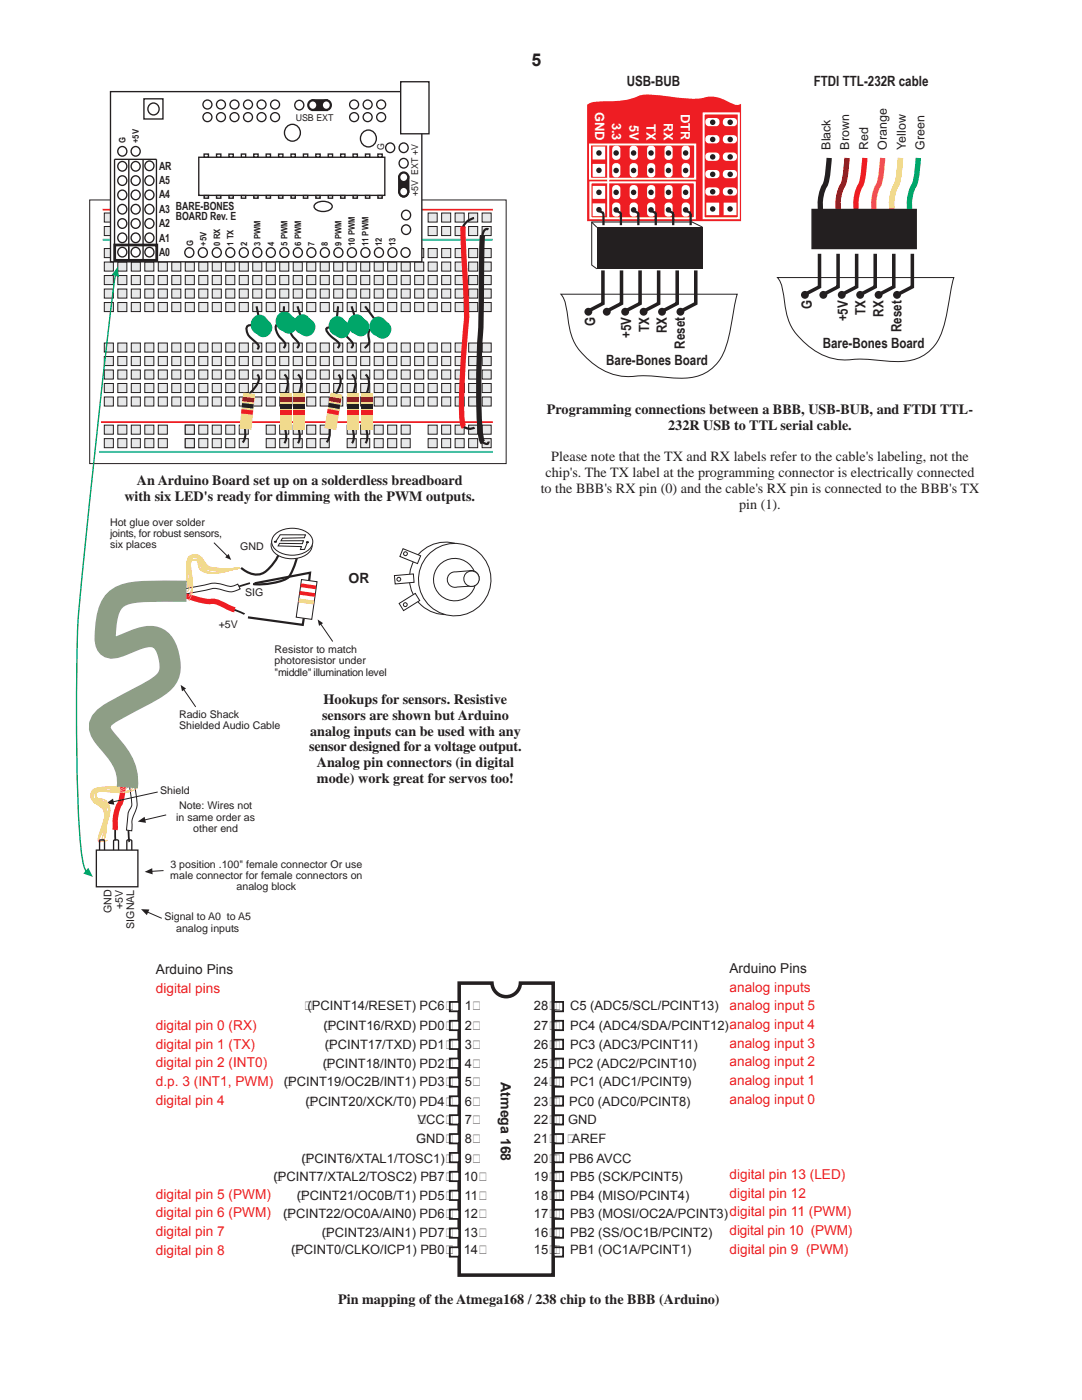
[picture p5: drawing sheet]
<svg xmlns="http://www.w3.org/2000/svg" width="216mm" height="279mm" viewBox="0 0 216 279" stroke-linecap="round" stroke-linejoin="round" font-family="sans-serif">
<defs><g id="words">
<text font-size="3.5" fill="#231f20" x="106" y="13.1">5</text>
<g font-size="2.8" fill="#231f20">
<text x="125.1" y="17.1">USB-BUB</text>
<text x="162.4" y="17.1">FTDI TTL-232R cable</text>
<text x="118.8" y="65.1" transform="rotate(-90 118.8 65.1)">G</text>
<text x="162" y="61.8" transform="rotate(-90 162 61.8)">G</text>
<text x="169.1" y="64.1" transform="rotate(-90 169.1 64.1)">+5V</text>
<text x="172.7" y="62.9" transform="rotate(-90 172.7 62.9)">TX</text>
<text x="176.3" y="63.2" transform="rotate(-90 176.3 63.2)">RX</text>
<text x="125.9" y="67.5" transform="rotate(-90 125.9 67.5)">+5V</text>
<text x="129.5" y="66.2" transform="rotate(-90 129.5 66.2)">TX</text>
<text x="133.1" y="66.5" transform="rotate(-90 133.1 66.5)">RX</text>
<text x="136.7" y="69.6" transform="rotate(-90 136.7 69.6)">Reset</text>
<text x="164.2" y="69.5">Bare-Bones Board</text>
<text x="179.9" y="66.3" transform="rotate(-90 179.9 66.3)">Reset</text>
<text x="121" y="72.8">Bare-Bones Board</text>
<text x="109.1" y="82.6">Programming connections between a BBB, USB-BUB, and FTDI TTL-</text>
<text x="133.3" y="85.7">232R USB to TTL serial cable.</text>
<text x="108.9" y="95.3">chip's. The TX label at the programming connector is electrically connected</text>
<text x="110" y="92.1">Please note that the TX and RX labels refer to the cable's labeling, not the</text>
<text x="24.8" y="100">with six LED's ready for dimming with the PWM outputs.</text>
<text x="27.3" y="96.8">An Arduino Board set up on a solderdless breadboard</text>
<text x="107.9" y="98.4">to the BBB's RX pin (0) and the cable's RX pin is connected to the BBB's TX</text>
<text x="147.5" y="101.6">pin (1).</text>
<text x="69.6" y="116.4">OR</text>
<text x="64.3" y="143.6">sensors are shown but Arduino</text>
<text x="64.6" y="140.5">Hookups for sensors. Resistive</text>
<text x="61.7" y="150">sensor designed for a voltage output.</text>
<text x="61.9" y="146.8">analog inputs can be used with any</text>
<text x="63.2" y="153.2">Analog pin connectors (in digital</text>
<text x="63.2" y="156.3">mode) work great for servos too!</text>
<text x="99.9" y="216" transform="rotate(90 99.9 216)">Atmega 168</text>
<text x="67.5" y="260.3">Pin mapping of the Atmega168 / 238 chip to the BBB (Arduino)</text>
</g>
<g font-size="2.7" fill="#231f20">
<text x="31.1" y="194.3">Arduino Pins</text>
<text x="145.6" y="194.1">Arduino Pins</text>
</g>
<g font-size="2.7" fill="#ee1d23">
<text x="145.6" y="197.9">analog inputs</text>
<text x="31.1" y="198.1">digital pins</text>
<text x="145.6" y="201.6">analog input 5</text>
<text x="31.1" y="205.6">digital pin 0 (RX)</text>
<text x="31.1" y="209.3">digital pin 1 (TX)</text>
<text x="145.6" y="209.1">analog input 3</text>
<text x="31.1" y="213">digital pin 2 (INT0)</text>
<text x="145.6" y="212.8">analog input 2</text>
<text x="31.1" y="216.8">d.p. 3 (INT1, PWM)</text>
<text x="31.1" y="220.5">digital pin 4</text>
<text x="145.6" y="216.6">analog input 1</text>
<text x="145.6" y="220.3">analog input 0</text>
<text x="31.1" y="239.2">digital pin 5 (PWM)</text>
<text x="145.6" y="235.3">digital pin 13 (LED)</text>
<text x="145.6" y="239">digital pin 12</text>
<text x="31.1" y="242.9">digital pin 6 (PWM)</text>
<text x="31.1" y="246.7">digital pin 7</text>
<text x="31.1" y="250.4">digital pin 8</text>
<text x="145.6" y="246.5">digital pin 10 (PWM)</text>
<text x="145.6" y="250.2">digital pin 9 (PWM)</text>
</g>
<g font-size="2.6" fill="#fff">
<text x="118.8" y="22.4" transform="rotate(90 118.8 22.4)">GND</text>
<text x="135.9" y="22.8" transform="rotate(90 135.9 22.8)">DTR</text>
<text x="122.2" y="24.5" transform="rotate(90 122.2 24.5)">3.3</text>
<text x="125.6" y="24.9" transform="rotate(90 125.6 24.9)">5V</text>
<text x="129" y="24.8" transform="rotate(90 129 24.8)">TX</text>
<text x="132.4" y="24.5" transform="rotate(90 132.4 24.5)">RX</text>
</g>
<g font-size="2.6" fill="#231f20">
<text x="61.4" y="201.6">(PCINT14/RESET) PC6</text>
<text x="92.7" y="201.6">1</text>
<text x="106.5" y="201.6">28</text>
<text x="113.8" y="201.6">C5 (ADC5/SCL/PCINT13)</text>
<text x="64.5" y="205.6">(PCINT16/RXD) PD0</text>
<text x="64.8" y="209.3">(PCINT17/TXD) PD1</text>
<text x="92.7" y="205.6">2</text>
<text x="92.7" y="209.3">3</text>
<text x="106.5" y="205.6">27</text>
<text x="106.5" y="209.3">26</text>
<text x="113.8" y="205.6">PC4 (ADC4/SDA/PCINT12)analog input 4</text>
<text x="113.8" y="209.3">PC3 (ADC3/PCINT11)</text>
<text x="64.4" y="213.1">(PCINT18/INT0) PD2</text>
<text x="92.7" y="213.1">4</text>
<text x="106.5" y="213.1">25</text>
<text x="113.4" y="213.1">PC2 (ADC2/PCINT10)</text>
<text x="56.6" y="216.8">(PCINT19/OC2B/INT1) PD3</text>
<text x="60.9" y="220.7">(PCINT20/XCK/T0) PD4</text>
<text x="92.7" y="216.8">5</text>
<text x="92.7" y="220.7">6</text>
<text x="106.5" y="216.8">24</text>
<text x="106.5" y="220.7">23</text>
<text x="113.6" y="220.7">PC0 (ADC0/PCINT8)</text>
<text x="113.8" y="216.8">PC1 (ADC1/PCINT9)</text>
<text x="83.3" y="224.4">VCC</text>
<text x="92.7" y="224.4">7</text>
<text x="106.5" y="224.4">22</text>
<text x="113.4" y="224.4">GND</text>
<text x="60.2" y="232.1">(PCINT6/XTAL1/TOSC1)</text>
<text x="83" y="228.1">GND</text>
<text x="92.7" y="228.1">8</text>
<text x="92.7" y="232.1">9</text>
<text x="106.5" y="228.1">21</text>
<text x="106.5" y="232.1">20</text>
<text x="113.6" y="232.1">PB6 AVCC</text>
<text x="114.1" y="228.1">AREF</text>
<text x="54.6" y="235.6">(PCINT7/XTAL2/TOSC2) PB7</text>
<text x="59.2" y="239.6">(PCINT21/OC0B/T1) PD5</text>
<text x="92.5" y="235.6">10</text>
<text x="92.7" y="239.6">11</text>
<text x="106.5" y="239.6">18</text>
<text x="106.5" y="235.6">19</text>
<text x="113.8" y="235.6">PB5 (SCK/PCINT5)</text>
<text x="113.8" y="239.6">PB4 (MISO/PCINT4)</text>
<text x="56.5" y="243.1">(PCINT22/OC0A/AIN0) PD6</text>
<text x="92.5" y="243.1">12</text>
<text x="106.5" y="243.1">17</text>
<text x="113.8" y="243.1">PB3 (MOSI/OC2A/PCINT3)digital pin 11 (PWM)</text>
<text x="58.1" y="250.4">(PCINT0/CLKO/ICP1) PB0</text>
<text x="64.2" y="246.9">(PCINT23/AIN1) PD7</text>
<text x="92.5" y="246.9">13</text>
<text x="92.5" y="250.4">14</text>
<text x="106.5" y="246.9">16</text>
<text x="106.5" y="250.4">15</text>
<text x="113.8" y="246.9">PB2 (SS/OC1B/PCINT2)</text>
<text x="113.8" y="250.4">PB1 (OC1A/PCINT1)</text>
</g>
<g font-size="2.5" fill="#231f20">
<text x="165.7" y="29.9" transform="rotate(-90 165.7 29.9)">Black</text>
<text x="169.5" y="29.9" transform="rotate(-90 169.5 29.9)">Brown</text>
<text x="173.2" y="29.9" transform="rotate(-90 173.2 29.9)">Red</text>
<text x="177" y="29.9" transform="rotate(-90 177 29.9)">Orange</text>
<text x="180.7" y="29.9" transform="rotate(-90 180.7 29.9)">Yellow</text>
<text x="184.5" y="29.9" transform="rotate(-90 184.5 29.9)">Green</text>
</g>
<g font-size="2.2" fill="#231f20">
<text x="31.7" y="33.8">AR</text>
<text x="31.7" y="36.7">A5</text>
<text x="31.7" y="39.6">A4</text>
<text x="31.7" y="42.5">A3 BARE-BONES</text>
<text x="31.7" y="45.4">A2</text>
<text x="35.1" y="43.9">BOARD Rev. E</text>
<text x="31.7" y="48.2">A1</text>
<text x="31.7" y="51.1">A0</text>
</g>
<g font-size="2.1" fill="#231f20">
<text x="22" y="104.9">Hot glue over solder</text>
<text x="22" y="107.2">joints, for robust sensors,</text>
<text x="22" y="109.4">six places</text>
<text x="47.9" y="109.8">GND</text>
<text x="48.9" y="119">SIG</text>
<text x="43.6" y="125.3">+5V</text>
<text x="54.8" y="130.4">Resistor to match</text>
<text x="54.8" y="132.6">photoresistor under</text>
<text x="54.8" y="134.9">&quot;middle&quot; illumination level</text>
<text x="35.7" y="143.3">Radio Shack</text>
<text x="35.7" y="145.6">Shielded Audio Cable</text>
<text x="32" y="158.4">Shield</text>
<text x="35.7" y="161.5">Note: Wires not</text>
<text x="35.2" y="163.8">in same order as</text>
<text x="38.6" y="166">other end</text>
<text x="34" y="173.2">3 position .100&quot; female connector Or use</text>
<text x="34" y="175.4">male connector for female connectors on</text>
<text x="47.2" y="177.7">analog block</text>
<text x="22.2" y="182.3" transform="rotate(-90 22.2 182.3)">GND</text>
<text x="24.5" y="181.4" transform="rotate(-90 24.5 181.4)">+5V</text>
<text x="26.8" y="185.3" transform="rotate(-90 26.8 185.3)">SIGNAL</text>
<text x="32.8" y="183.7">Signal to A0 to A5</text>
<text x="35.2" y="185.9">analog inputs</text>
</g>
<g font-size="1.9" fill="#231f20">
<text x="59" y="24.2">USB EXT</text>
<text x="76.7" y="29.9" transform="rotate(-90 76.7 29.9)">G</text>
<text x="83.5" y="39.2" transform="rotate(-90 83.5 39.2)">+5V EXT +V</text>
</g>
<g font-size="1.8" fill="#231f20">
<text x="25" y="28.6" transform="rotate(-90 25 28.6)">G</text>
<text x="27.7" y="28.6" transform="rotate(-90 27.7 28.6)">+5V</text>
<text x="38.5" y="49.1" transform="rotate(-90 38.5 49.1)">G</text>
<text x="41.2" y="49.1" transform="rotate(-90 41.2 49.1)">+5V</text>
<text x="43.9" y="49.1" transform="rotate(-90 43.9 49.1)">0 RX</text>
<text x="46.6" y="49.1" transform="rotate(-90 46.6 49.1)">1 TX</text>
<text x="49.3" y="49.1" transform="rotate(-90 49.3 49.1)">2</text>
<text x="52" y="49.1" transform="rotate(-90 52 49.1)">3 PWM</text>
<text x="54.7" y="49.1" transform="rotate(-90 54.7 49.1)">4</text>
<text x="57.4" y="49.1" transform="rotate(-90 57.4 49.1)">5 PWM</text>
<text x="60.1" y="49.1" transform="rotate(-90 60.1 49.1)">6 PWM</text>
<text x="62.8" y="49.1" transform="rotate(-90 62.8 49.1)">7</text>
<text x="65.4" y="49.1" transform="rotate(-90 65.4 49.1)">8</text>
<text x="68.1" y="49.1" transform="rotate(-90 68.1 49.1)">9 PWM</text>
<text x="70.8" y="49.1" transform="rotate(-90 70.8 49.1)">10 PWM</text>
<text x="73.5" y="49.1" transform="rotate(-90 73.5 49.1)">11 PWM</text>
<text x="76.2" y="49.1" transform="rotate(-90 76.2 49.1)">12</text>
<text x="78.9" y="49.1" transform="rotate(-90 78.9 49.1)">13</text>
</g>
</g></defs>
<path d="M17.9 39.9h83.1v52.6h-83.1z" fill="#fff" stroke="#231f20" stroke-width=".2"/>
<g fill="#e7e8e9" stroke="#231f20" stroke-width=".2">
<path d="M20.8 42.5h1.8v1.8h-1.8z"/>
<path d="M20.8 45.2h1.8v1.8h-1.8z"/>
<path d="M23.5 42.5h1.8v1.8h-1.8z"/>
<path d="M23.5 45.2h1.8v1.8h-1.8z"/>
<path d="M26.2 42.5h1.8v1.8h-1.8z"/>
<path d="M26.2 45.2h1.8v1.8h-1.8z"/>
<path d="M28.9 42.5h1.8v1.8h-1.8z"/>
<path d="M28.9 45.2h1.8v1.8h-1.8z"/>
<path d="M31.6 42.5h1.8v1.8h-1.8z"/>
<path d="M31.6 45.2h1.8v1.8h-1.8z"/>
<path d="M37 42.5h1.8v1.8h-1.8z"/>
<path d="M37 45.2h1.8v1.8h-1.8z"/>
<path d="M39.7 42.5h1.8v1.8h-1.8z"/>
<path d="M39.7 45.2h1.8v1.8h-1.8z"/>
<path d="M42.4 42.5h1.8v1.8h-1.8z"/>
<path d="M42.4 45.2h1.8v1.8h-1.8z"/>
<path d="M45 42.5h1.9v1.8h-1.9z"/>
<path d="M45 45.2h1.9v1.8h-1.9z"/>
<path d="M47.7 42.5h1.8v1.8h-1.8z"/>
<path d="M47.7 45.2h1.8v1.8h-1.8z"/>
<path d="M53.1 42.5h1.8v1.8h-1.8z"/>
<path d="M53.1 45.2h1.8v1.8h-1.8z"/>
<path d="M55.8 42.5h1.8v1.8h-1.8z"/>
<path d="M55.8 45.2h1.8v1.8h-1.8z"/>
<path d="M58.5 42.5h1.8v1.8h-1.8z"/>
<path d="M58.5 45.2h1.8v1.8h-1.8z"/>
<path d="M61.2 42.5h1.8v1.8h-1.8z"/>
<path d="M61.2 45.2h1.8v1.8h-1.8z"/>
<path d="M63.9 42.5h1.8v1.8h-1.8z"/>
<path d="M63.9 45.2h1.8v1.8h-1.8z"/>
<path d="M69.3 42.5h1.8v1.8h-1.8z"/>
<path d="M69.3 45.2h1.8v1.8h-1.8z"/>
<path d="M72 42.5h1.8v1.8h-1.8z"/>
<path d="M72 45.2h1.8v1.8h-1.8z"/>
<path d="M74.7 42.5h1.8v1.8h-1.8z"/>
<path d="M74.7 45.2h1.8v1.8h-1.8z"/>
<path d="M77.4 42.5h1.8v1.8h-1.8z"/>
<path d="M77.4 45.2h1.8v1.8h-1.8z"/>
<path d="M80 42.5h1.9v1.8h-1.9z"/>
<path d="M80 45.2h1.9v1.8h-1.9z"/>
<path d="M85.4 42.5h1.8v1.8h-1.8z"/>
<path d="M85.4 45.2h1.8v1.8h-1.8z"/>
<path d="M88.1 42.5h1.8v1.8h-1.8z"/>
<path d="M88.1 45.2h1.8v1.8h-1.8z"/>
<path d="M90.8 42.5h1.8v1.8h-1.8z"/>
<path d="M90.8 45.2h1.8v1.8h-1.8z"/>
<path d="M93.5 42.5h1.8v1.8h-1.8z"/>
<path d="M93.5 45.2h1.8v1.8h-1.8z"/>
<path d="M96.2 42.5h1.8v1.8h-1.8z"/>
<path d="M96.2 45.2h1.8v1.8h-1.8z"/>
<path d="M20.8 84.8h1.8v1.9h-1.8z"/>
<path d="M20.8 87.5h1.8v1.8h-1.8z"/>
<path d="M23.5 84.8h1.8v1.9h-1.8z"/>
<path d="M23.5 87.5h1.8v1.8h-1.8z"/>
<path d="M26.2 84.8h1.8v1.9h-1.8z"/>
<path d="M26.2 87.5h1.8v1.8h-1.8z"/>
<path d="M28.9 84.8h1.8v1.9h-1.8z"/>
<path d="M28.9 87.5h1.8v1.8h-1.8z"/>
<path d="M31.6 84.8h1.8v1.9h-1.8z"/>
<path d="M31.6 87.5h1.8v1.8h-1.8z"/>
<path d="M37 84.8h1.8v1.9h-1.8z"/>
<path d="M37 87.5h1.8v1.8h-1.8z"/>
<path d="M39.7 84.8h1.8v1.9h-1.8z"/>
<path d="M39.7 87.5h1.8v1.8h-1.8z"/>
<path d="M42.4 84.8h1.8v1.9h-1.8z"/>
<path d="M42.4 87.5h1.8v1.8h-1.8z"/>
<path d="M45 84.8h1.9v1.9h-1.9z"/>
<path d="M45 87.5h1.9v1.8h-1.9z"/>
<path d="M47.7 84.8h1.8v1.9h-1.8z"/>
<path d="M47.7 87.5h1.8v1.8h-1.8z"/>
<path d="M53.1 84.8h1.8v1.9h-1.8z"/>
<path d="M53.1 87.5h1.8v1.8h-1.8z"/>
<path d="M55.8 84.8h1.8v1.9h-1.8z"/>
<path d="M55.8 87.5h1.8v1.8h-1.8z"/>
<path d="M58.5 84.8h1.8v1.9h-1.8z"/>
<path d="M58.5 87.5h1.8v1.8h-1.8z"/>
<path d="M61.2 84.8h1.8v1.9h-1.8z"/>
<path d="M61.2 87.5h1.8v1.8h-1.8z"/>
<path d="M63.9 84.8h1.8v1.9h-1.8z"/>
<path d="M63.9 87.5h1.8v1.8h-1.8z"/>
<path d="M69.3 84.8h1.8v1.9h-1.8z"/>
<path d="M69.3 87.5h1.8v1.8h-1.8z"/>
<path d="M72 84.8h1.8v1.9h-1.8z"/>
<path d="M72 87.5h1.8v1.8h-1.8z"/>
<path d="M74.7 84.8h1.8v1.9h-1.8z"/>
<path d="M74.7 87.5h1.8v1.8h-1.8z"/>
<path d="M77.4 84.8h1.8v1.9h-1.8z"/>
<path d="M77.4 87.5h1.8v1.8h-1.8z"/>
<path d="M80 84.8h1.9v1.9h-1.9z"/>
<path d="M80 87.5h1.9v1.8h-1.9z"/>
<path d="M85.4 84.8h1.8v1.9h-1.8z"/>
<path d="M85.4 87.5h1.8v1.8h-1.8z"/>
<path d="M88.1 84.8h1.8v1.9h-1.8z"/>
<path d="M88.1 87.5h1.8v1.8h-1.8z"/>
<path d="M90.8 84.8h1.8v1.9h-1.8z"/>
<path d="M90.8 87.5h1.8v1.8h-1.8z"/>
<path d="M93.5 84.8h1.8v1.9h-1.8z"/>
<path d="M93.5 87.5h1.8v1.8h-1.8z"/>
<path d="M96.2 84.8h1.8v1.9h-1.8z"/>
<path d="M96.2 87.5h1.8v1.8h-1.8z"/>
<path d="M20.8 49.6h1.8v1.8h-1.8z"/>
<path d="M20.8 52.3h1.8v1.8h-1.8z"/>
<path d="M23.5 49.6h1.8v1.8h-1.8z"/>
<path d="M23.5 52.3h1.8v1.8h-1.8z"/>
<path d="M26.2 49.6h1.8v1.8h-1.8z"/>
<path d="M26.2 52.3h1.8v1.8h-1.8z"/>
<path d="M28.9 49.6h1.8v1.8h-1.8z"/>
<path d="M28.9 52.3h1.8v1.8h-1.8z"/>
<path d="M31.6 49.6h1.8v1.8h-1.8z"/>
<path d="M31.6 52.3h1.8v1.8h-1.8z"/>
<path d="M20.8 55h1.8v1.8h-1.8z"/>
<path d="M23.5 55h1.8v1.8h-1.8z"/>
<path d="M26.2 55h1.8v1.8h-1.8z"/>
<path d="M28.9 55h1.8v1.8h-1.8z"/>
<path d="M31.6 55h1.8v1.8h-1.8z"/>
<path d="M20.8 57.7h1.8v1.8h-1.8z"/>
<path d="M23.5 57.7h1.8v1.8h-1.8z"/>
<path d="M26.2 57.7h1.8v1.8h-1.8z"/>
<path d="M28.9 57.7h1.8v1.8h-1.8z"/>
<path d="M31.6 57.7h1.8v1.8h-1.8z"/>
<path d="M34.3 49.6h1.8v1.8h-1.8z"/>
<path d="M34.3 52.3h1.8v1.8h-1.8z"/>
<path d="M37 49.6h1.8v1.8h-1.8z"/>
<path d="M37 52.3h1.8v1.8h-1.8z"/>
<path d="M39.7 49.6h1.8v1.8h-1.8z"/>
<path d="M39.7 52.3h1.8v1.8h-1.8z"/>
<path d="M42.4 49.6h1.8v1.8h-1.8z"/>
<path d="M42.4 52.3h1.8v1.8h-1.8z"/>
<path d="M45 49.6h1.9v1.8h-1.9z"/>
<path d="M45 52.3h1.9v1.8h-1.9z"/>
<path d="M34.3 55h1.8v1.8h-1.8z"/>
<path d="M37 55h1.8v1.8h-1.8z"/>
<path d="M39.7 55h1.8v1.8h-1.8z"/>
<path d="M42.4 55h1.8v1.8h-1.8z"/>
<path d="M45 55h1.9v1.8h-1.9z"/>
<path d="M34.3 57.7h1.8v1.8h-1.8z"/>
<path d="M37 57.7h1.8v1.8h-1.8z"/>
<path d="M39.7 57.7h1.8v1.8h-1.8z"/>
<path d="M42.4 57.7h1.8v1.8h-1.8z"/>
<path d="M45 57.7h1.9v1.8h-1.9z"/>
<path d="M47.7 49.6h1.8v1.8h-1.8z"/>
<path d="M47.7 52.3h1.8v1.8h-1.8z"/>
<path d="M50.4 49.6h1.8v1.8h-1.8z"/>
<path d="M50.4 52.3h1.8v1.8h-1.8z"/>
<path d="M53.1 49.6h1.8v1.8h-1.8z"/>
<path d="M53.1 52.3h1.8v1.8h-1.8z"/>
<path d="M55.8 49.6h1.8v1.8h-1.8z"/>
<path d="M55.8 52.3h1.8v1.8h-1.8z"/>
<path d="M58.5 49.6h1.8v1.8h-1.8z"/>
<path d="M58.5 52.3h1.8v1.8h-1.8z"/>
<path d="M47.7 55h1.8v1.8h-1.8z"/>
<path d="M50.4 55h1.8v1.8h-1.8z"/>
<path d="M53.1 55h1.8v1.8h-1.8z"/>
<path d="M55.8 55h1.8v1.8h-1.8z"/>
<path d="M58.5 55h1.8v1.8h-1.8z"/>
<path d="M47.7 57.7h1.8v1.8h-1.8z"/>
<path d="M50.4 57.7h1.8v1.8h-1.8z"/>
<path d="M53.1 57.7h1.8v1.8h-1.8z"/>
<path d="M55.8 57.7h1.8v1.8h-1.8z"/>
<path d="M58.5 57.7h1.8v1.8h-1.8z"/>
<path d="M61.2 49.6h1.8v1.8h-1.8z"/>
<path d="M61.2 52.3h1.8v1.8h-1.8z"/>
<path d="M63.9 49.6h1.8v1.8h-1.8z"/>
<path d="M63.9 52.3h1.8v1.8h-1.8z"/>
<path d="M66.6 49.6h1.8v1.8h-1.8z"/>
<path d="M66.6 52.3h1.8v1.8h-1.8z"/>
<path d="M69.3 49.6h1.8v1.8h-1.8z"/>
<path d="M69.3 52.3h1.8v1.8h-1.8z"/>
<path d="M72 49.6h1.8v1.8h-1.8z"/>
<path d="M72 52.3h1.8v1.8h-1.8z"/>
<path d="M61.2 55h1.8v1.8h-1.8z"/>
<path d="M63.9 55h1.8v1.8h-1.8z"/>
<path d="M66.6 55h1.8v1.8h-1.8z"/>
<path d="M69.3 55h1.8v1.8h-1.8z"/>
<path d="M72 55h1.8v1.8h-1.8z"/>
<path d="M61.2 57.7h1.8v1.8h-1.8z"/>
<path d="M63.9 57.7h1.8v1.8h-1.8z"/>
<path d="M66.6 57.7h1.8v1.8h-1.8z"/>
<path d="M69.3 57.7h1.8v1.8h-1.8z"/>
<path d="M72 57.7h1.8v1.8h-1.8z"/>
<path d="M74.7 49.6h1.8v1.8h-1.8z"/>
<path d="M74.7 52.3h1.8v1.8h-1.8z"/>
<path d="M77.4 49.6h1.8v1.8h-1.8z"/>
<path d="M77.4 52.3h1.8v1.8h-1.8z"/>
<path d="M80.1 49.6h1.8v1.8h-1.8z"/>
<path d="M80.1 52.3h1.8v1.8h-1.8z"/>
<path d="M82.7 49.6h1.9v1.8h-1.9z"/>
<path d="M82.7 52.3h1.9v1.8h-1.9z"/>
<path d="M85.4 49.6h1.8v1.8h-1.8z"/>
<path d="M85.4 52.3h1.8v1.8h-1.8z"/>
<path d="M74.7 55h1.8v1.8h-1.8z"/>
<path d="M77.4 55h1.8v1.8h-1.8z"/>
<path d="M80.1 55h1.8v1.8h-1.8z"/>
<path d="M82.7 55h1.9v1.8h-1.9z"/>
<path d="M85.4 55h1.8v1.8h-1.8z"/>
<path d="M74.7 57.7h1.8v1.8h-1.8z"/>
<path d="M77.4 57.7h1.8v1.8h-1.8z"/>
<path d="M80.1 57.7h1.8v1.8h-1.8z"/>
<path d="M82.7 57.7h1.9v1.8h-1.9z"/>
<path d="M85.4 57.7h1.8v1.8h-1.8z"/>
<path d="M88.1 49.6h1.8v1.8h-1.8z"/>
<path d="M88.1 52.3h1.8v1.8h-1.8z"/>
<path d="M90.8 49.6h1.8v1.8h-1.8z"/>
<path d="M90.8 52.3h1.8v1.8h-1.8z"/>
<path d="M93.5 49.6h1.8v1.8h-1.8z"/>
<path d="M93.5 52.3h1.8v1.8h-1.8z"/>
<path d="M96.2 49.6h1.8v1.8h-1.8z"/>
<path d="M96.2 52.3h1.8v1.8h-1.8z"/>
<path d="M88.1 55h1.8v1.8h-1.8z"/>
<path d="M90.8 55h1.8v1.8h-1.8z"/>
<path d="M93.5 55h1.8v1.8h-1.8z"/>
<path d="M96.2 55h1.8v1.8h-1.8z"/>
<path d="M88.1 57.7h1.8v1.8h-1.8z"/>
<path d="M90.8 57.7h1.8v1.8h-1.8z"/>
<path d="M93.5 57.7h1.8v1.8h-1.8z"/>
<path d="M96.2 57.7h1.8v1.8h-1.8z"/>
<path d="M20.8 68.5h1.8v1.8h-1.8z"/>
<path d="M20.8 71.1h1.8v1.9h-1.8z"/>
<path d="M23.5 68.5h1.8v1.8h-1.8z"/>
<path d="M23.5 71.1h1.8v1.9h-1.8z"/>
<path d="M26.2 68.5h1.8v1.8h-1.8z"/>
<path d="M26.2 71.1h1.8v1.9h-1.8z"/>
<path d="M28.9 68.5h1.8v1.8h-1.8z"/>
<path d="M28.9 71.1h1.8v1.9h-1.8z"/>
<path d="M31.6 68.5h1.8v1.8h-1.8z"/>
<path d="M31.6 71.1h1.8v1.9h-1.8z"/>
<path d="M20.8 73.8h1.8v1.9h-1.8z"/>
<path d="M23.5 73.8h1.8v1.9h-1.8z"/>
<path d="M26.2 73.8h1.8v1.9h-1.8z"/>
<path d="M28.9 73.8h1.8v1.9h-1.8z"/>
<path d="M31.6 73.8h1.8v1.9h-1.8z"/>
<path d="M20.8 76.5h1.8v1.8h-1.8z"/>
<path d="M23.5 76.5h1.8v1.8h-1.8z"/>
<path d="M26.2 76.5h1.8v1.8h-1.8z"/>
<path d="M28.9 76.5h1.8v1.8h-1.8z"/>
<path d="M31.6 76.5h1.8v1.8h-1.8z"/>
<path d="M34.3 68.5h1.8v1.8h-1.8z"/>
<path d="M34.3 71.1h1.8v1.9h-1.8z"/>
<path d="M37 68.5h1.8v1.8h-1.8z"/>
<path d="M37 71.1h1.8v1.9h-1.8z"/>
<path d="M39.7 68.5h1.8v1.8h-1.8z"/>
<path d="M39.7 71.1h1.8v1.9h-1.8z"/>
<path d="M42.4 68.5h1.8v1.8h-1.8z"/>
<path d="M42.4 71.1h1.8v1.9h-1.8z"/>
<path d="M45 68.5h1.9v1.8h-1.9z"/>
<path d="M45 71.1h1.9v1.9h-1.9z"/>
<path d="M34.3 73.8h1.8v1.9h-1.8z"/>
<path d="M37 73.8h1.8v1.9h-1.8z"/>
<path d="M39.7 73.8h1.8v1.9h-1.8z"/>
<path d="M42.4 73.8h1.8v1.9h-1.8z"/>
<path d="M45 73.8h1.9v1.9h-1.9z"/>
<path d="M34.3 76.5h1.8v1.8h-1.8z"/>
<path d="M37 76.5h1.8v1.8h-1.8z"/>
<path d="M39.7 76.5h1.8v1.8h-1.8z"/>
<path d="M42.4 76.5h1.8v1.8h-1.8z"/>
<path d="M45 76.5h1.9v1.8h-1.9z"/>
<path d="M47.7 68.5h1.8v1.8h-1.8z"/>
<path d="M47.7 71.1h1.8v1.9h-1.8z"/>
<path d="M50.4 68.5h1.8v1.8h-1.8z"/>
<path d="M50.4 71.1h1.8v1.9h-1.8z"/>
<path d="M53.1 68.5h1.8v1.8h-1.8z"/>
<path d="M53.1 71.1h1.8v1.9h-1.8z"/>
<path d="M55.8 68.5h1.8v1.8h-1.8z"/>
<path d="M55.8 71.1h1.8v1.9h-1.8z"/>
<path d="M58.5 68.5h1.8v1.8h-1.8z"/>
<path d="M58.5 71.1h1.8v1.9h-1.8z"/>
<path d="M47.7 73.8h1.8v1.9h-1.8z"/>
<path d="M50.4 73.8h1.8v1.9h-1.8z"/>
<path d="M53.1 73.8h1.8v1.9h-1.8z"/>
<path d="M55.8 73.8h1.8v1.9h-1.8z"/>
<path d="M58.5 73.8h1.8v1.9h-1.8z"/>
<path d="M47.7 76.5h1.8v1.8h-1.8z"/>
<path d="M50.4 76.5h1.8v1.8h-1.8z"/>
<path d="M53.1 76.5h1.8v1.8h-1.8z"/>
<path d="M55.8 76.5h1.8v1.8h-1.8z"/>
<path d="M58.5 76.5h1.8v1.8h-1.8z"/>
<path d="M61.2 68.5h1.8v1.8h-1.8z"/>
<path d="M61.2 71.1h1.8v1.9h-1.8z"/>
<path d="M63.9 68.5h1.8v1.8h-1.8z"/>
<path d="M63.9 71.1h1.8v1.9h-1.8z"/>
<path d="M66.6 68.5h1.8v1.8h-1.8z"/>
<path d="M66.6 71.1h1.8v1.9h-1.8z"/>
<path d="M69.3 68.5h1.8v1.8h-1.8z"/>
<path d="M69.3 71.1h1.8v1.9h-1.8z"/>
<path d="M72 68.5h1.8v1.8h-1.8z"/>
<path d="M72 71.1h1.8v1.9h-1.8z"/>
<path d="M61.2 73.8h1.8v1.9h-1.8z"/>
<path d="M63.9 73.8h1.8v1.9h-1.8z"/>
<path d="M66.6 73.8h1.8v1.9h-1.8z"/>
<path d="M69.3 73.8h1.8v1.9h-1.8z"/>
<path d="M72 73.8h1.8v1.9h-1.8z"/>
<path d="M61.2 76.5h1.8v1.8h-1.8z"/>
<path d="M63.9 76.5h1.8v1.8h-1.8z"/>
<path d="M66.6 76.5h1.8v1.8h-1.8z"/>
<path d="M69.3 76.5h1.8v1.8h-1.8z"/>
<path d="M72 76.5h1.8v1.8h-1.8z"/>
<path d="M74.7 68.5h1.8v1.8h-1.8z"/>
<path d="M74.7 71.1h1.8v1.9h-1.8z"/>
<path d="M77.4 68.5h1.8v1.8h-1.8z"/>
<path d="M77.4 71.1h1.8v1.9h-1.8z"/>
<path d="M80.1 68.5h1.8v1.8h-1.8z"/>
<path d="M80.1 71.1h1.8v1.9h-1.8z"/>
<path d="M82.7 68.5h1.9v1.8h-1.9z"/>
<path d="M82.7 71.1h1.9v1.9h-1.9z"/>
<path d="M85.4 68.5h1.8v1.8h-1.8z"/>
<path d="M85.4 71.1h1.8v1.9h-1.8z"/>
<path d="M74.7 73.8h1.8v1.9h-1.8z"/>
<path d="M77.4 73.8h1.8v1.9h-1.8z"/>
<path d="M80.1 73.8h1.8v1.9h-1.8z"/>
<path d="M82.7 73.8h1.9v1.9h-1.9z"/>
<path d="M85.4 73.8h1.8v1.9h-1.8z"/>
<path d="M74.7 76.5h1.8v1.8h-1.8z"/>
<path d="M77.4 76.5h1.8v1.8h-1.8z"/>
<path d="M80.1 76.5h1.8v1.8h-1.8z"/>
<path d="M82.7 76.5h1.9v1.8h-1.9z"/>
<path d="M85.4 76.5h1.8v1.8h-1.8z"/>
<path d="M88.1 68.5h1.8v1.8h-1.8z"/>
<path d="M88.1 71.1h1.8v1.9h-1.8z"/>
<path d="M90.8 68.5h1.8v1.8h-1.8z"/>
<path d="M90.8 71.1h1.8v1.9h-1.8z"/>
<path d="M93.5 68.5h1.8v1.8h-1.8z"/>
<path d="M93.5 71.1h1.8v1.9h-1.8z"/>
<path d="M96.2 68.5h1.8v1.8h-1.8z"/>
<path d="M96.2 71.1h1.8v1.9h-1.8z"/>
<path d="M88.1 73.8h1.8v1.9h-1.8z"/>
<path d="M90.8 73.8h1.8v1.9h-1.8z"/>
<path d="M93.5 73.8h1.8v1.9h-1.8z"/>
<path d="M96.2 73.8h1.8v1.9h-1.8z"/>
<path d="M88.1 76.5h1.8v1.8h-1.8z"/>
<path d="M90.8 76.5h1.8v1.8h-1.8z"/>
<path d="M93.5 76.5h1.8v1.8h-1.8z"/>
<path d="M96.2 76.5h1.8v1.8h-1.8z"/>
</g>
<g fill="#e7e8e9" stroke="#231f20" stroke-width=".2">
<path d="M26.2 60.4h1.8v1.8h-1.8z" fill-rule="evenodd"/>
<path d="M28.9 60.4h1.8v1.8h-1.8z" fill-rule="evenodd"/>
<path d="M31.6 60.4h1.8v1.8h-1.8z" fill-rule="evenodd"/>
<path d="M20.8 60.4h1.8v1.8h-1.8z" fill-rule="evenodd"/>
<path d="M23.5 60.4h1.8v1.8h-1.8z" fill-rule="evenodd"/>
<path d="M39.7 60.4h1.8v1.8h-1.8z" fill-rule="evenodd"/>
<path d="M42.4 60.4h1.8v1.8h-1.8z" fill-rule="evenodd"/>
<path d="M45 60.4h1.9v1.8h-1.9z" fill-rule="evenodd"/>
<path d="M34.3 60.4h1.8v1.8h-1.8z" fill-rule="evenodd"/>
<path d="M37 60.4h1.8v1.8h-1.8z" fill-rule="evenodd"/>
<path d="M53.1 60.4h1.8v1.8h-1.8z" fill-rule="evenodd"/>
<path d="M55.8 60.4h1.8v1.8h-1.8z" fill-rule="evenodd"/>
<path d="M58.5 60.4h1.8v1.8h-1.8z" fill-rule="evenodd"/>
<path d="M47.7 60.4h1.8v1.8h-1.8z" fill-rule="evenodd"/>
<path d="M50.4 60.4h1.8v1.8h-1.8z" fill-rule="evenodd"/>
<path d="M66.6 60.4h1.8v1.8h-1.8z" fill-rule="evenodd"/>
<path d="M69.3 60.4h1.8v1.8h-1.8z" fill-rule="evenodd"/>
<path d="M72 60.4h1.8v1.8h-1.8z" fill-rule="evenodd"/>
<path d="M61.2 60.4h1.8v1.8h-1.8z" fill-rule="evenodd"/>
<path d="M63.9 60.4h1.8v1.8h-1.8z" fill-rule="evenodd"/>
<path d="M80.1 60.4h1.8v1.8h-1.8z" fill-rule="evenodd"/>
<path d="M82.7 60.4h1.9v1.8h-1.9z" fill-rule="evenodd"/>
<path d="M85.4 60.4h1.8v1.8h-1.8z" fill-rule="evenodd"/>
<path d="M74.7 60.4h1.8v1.8h-1.8z" fill-rule="evenodd"/>
<path d="M77.4 60.4h1.8v1.8h-1.8z" fill-rule="evenodd"/>
<path d="M93.5 60.4h1.8v1.8h-1.8z" fill-rule="evenodd"/>
<path d="M96.2 60.4h1.8v1.8h-1.8z" fill-rule="evenodd"/>
<path d="M88.1 60.4h1.8v1.8h-1.8z" fill-rule="evenodd"/>
<path d="M90.8 60.4h1.8v1.8h-1.8z" fill-rule="evenodd"/>
<path d="M26.2 79.2h1.8v1.8h-1.8z" fill-rule="evenodd"/>
<path d="M28.9 79.2h1.8v1.8h-1.8z" fill-rule="evenodd"/>
<path d="M31.6 79.2h1.8v1.8h-1.8z" fill-rule="evenodd"/>
<path d="M20.8 79.2h1.8v1.8h-1.8z" fill-rule="evenodd"/>
<path d="M23.5 79.2h1.8v1.8h-1.8z" fill-rule="evenodd"/>
<path d="M39.7 79.2h1.8v1.8h-1.8z" fill-rule="evenodd"/>
<path d="M42.4 79.2h1.8v1.8h-1.8z" fill-rule="evenodd"/>
<path d="M45 79.2h1.9v1.8h-1.9z" fill-rule="evenodd"/>
<path d="M34.3 79.2h1.8v1.8h-1.8z" fill-rule="evenodd"/>
<path d="M37 79.2h1.8v1.8h-1.8z" fill-rule="evenodd"/>
<path d="M53.1 79.2h1.8v1.8h-1.8z" fill-rule="evenodd"/>
<path d="M55.8 79.2h1.8v1.8h-1.8z" fill-rule="evenodd"/>
<path d="M58.5 79.2h1.8v1.8h-1.8z" fill-rule="evenodd"/>
<path d="M47.7 79.2h1.8v1.8h-1.8z" fill-rule="evenodd"/>
<path d="M50.4 79.2h1.8v1.8h-1.8z" fill-rule="evenodd"/>
<path d="M66.6 79.2h1.8v1.8h-1.8z" fill-rule="evenodd"/>
<path d="M69.3 79.2h1.8v1.8h-1.8z" fill-rule="evenodd"/>
<path d="M72 79.2h1.8v1.8h-1.8z" fill-rule="evenodd"/>
<path d="M61.2 79.2h1.8v1.8h-1.8z" fill-rule="evenodd"/>
<path d="M63.9 79.2h1.8v1.8h-1.8z" fill-rule="evenodd"/>
<path d="M80.1 79.2h1.8v1.8h-1.8z" fill-rule="evenodd"/>
<path d="M82.7 79.2h1.9v1.8h-1.9z" fill-rule="evenodd"/>
<path d="M85.4 79.2h1.8v1.8h-1.8z" fill-rule="evenodd"/>
<path d="M74.7 79.2h1.8v1.8h-1.8z" fill-rule="evenodd"/>
<path d="M77.4 79.2h1.8v1.8h-1.8z" fill-rule="evenodd"/>
<path d="M93.5 79.2h1.8v1.8h-1.8z" fill-rule="evenodd"/>
<path d="M96.2 79.2h1.8v1.8h-1.8z" fill-rule="evenodd"/>
<path d="M88.1 79.2h1.8v1.8h-1.8z" fill-rule="evenodd"/>
<path d="M90.8 79.2h1.8v1.8h-1.8z" fill-rule="evenodd"/>
</g>
<path d="M20.5 41.8h77.9M20.2 84.2h78.2" fill="none" stroke="#ee1d23" stroke-width=".35"/>
<path d="M20.5 47.8h77.9M19.8 90.2h78.6" fill="none" stroke="#00aeef" stroke-width=".35"/>
<path d="M91.6 196.2h6.6a2.84 2.84 0 0 0 2.8 2.7 2.84 2.84 0 0 0 2.8-2.7h6.6v58.3h-18.8z" fill="#fff" stroke="#231f20" stroke-width=".71" stroke-linecap="butt"/>
<g fill="#fff" stroke="#231f20" stroke-width=".35">
<path d="M89.8 200h1.8v1.8h-1.8z"/>
<path d="M89.8 203.7h1.8v1.9h-1.8z"/>
<path d="M89.8 207.5h1.8v1.9h-1.8z"/>
<path d="M89.8 211.3h1.8v1.8h-1.8z"/>
<path d="M89.8 215h1.8v1.9h-1.8z"/>
<path d="M89.8 218.8h1.8v1.9h-1.8z"/>
<path d="M89.8 222.6h1.8v1.8h-1.8z"/>
<path d="M89.8 226.3h1.8v1.9h-1.8z"/>
<path d="M89.8 230.1h1.8v1.9h-1.8z"/>
<path d="M89.8 233.9h1.8v1.8h-1.8z"/>
<path d="M89.8 237.6h1.8v1.9h-1.8z"/>
<path d="M89.8 241.4h1.8v1.9h-1.8z"/>
<path d="M89.8 245.2h1.8v1.8h-1.8z"/>
<path d="M89.8 248.9h1.8v1.9h-1.8z"/>
<path d="M110.5 200h1.9v1.8h-1.9z"/>
<path d="M110.5 203.7h1.9v1.9h-1.9z"/>
<path d="M110.5 207.5h1.9v1.9h-1.9z"/>
<path d="M110.5 211.3h1.9v1.8h-1.9z"/>
<path d="M110.5 215h1.9v1.9h-1.9z"/>
<path d="M110.5 218.8h1.9v1.9h-1.9z"/>
<path d="M110.5 222.6h1.9v1.8h-1.9z"/>
<path d="M110.5 226.3h1.9v1.9h-1.9z"/>
<path d="M110.5 230.1h1.9v1.9h-1.9z"/>
<path d="M110.5 233.9h1.9v1.8h-1.9z"/>
<path d="M110.5 237.6h1.9v1.9h-1.9z"/>
<path d="M110.5 241.4h1.9v1.9h-1.9z"/>
<path d="M110.5 245.2h1.9v1.8h-1.9z"/>
<path d="M110.5 248.9h1.9v1.9h-1.9z"/>
</g>
<path d="M94.6 43.5a2.9 2.9 0 0 0-2.4 3.1l.4 7.5a61.1 61.1 0 0 1 .3 11.8l-.3 2.9a119 119 0 0 0-.4 15.3 1.36 1.36 0 0 0 1.7 1.5l.8-.3M97.5 45.8l-.5-.1a1.86 1.86 0 0 0-.8 1.8v.9a453.9 453.9 0 0 1-.6 25.1 99.9 99.9 0 0 0 .4 13.6l.4 1.2 .6 .3h.3l.2-.5" fill="none" stroke="#231f20" stroke-width=".44"/>
<path d="M96.3 47l-.1 1.4a453.9 453.9 0 0 1-.6 25.1 99.9 99.9 0 0 0 .4 13.6l.4 1.2" fill="none" stroke="#231f20" stroke-width="1.1" stroke-linecap="butt"/>
<path d="M92.4 45.2v2.6l.3 6.4a66.5 66.5 0 0 1 .2 11.7l-.3 2.9a119 119 0 0 0-.4 15.3l.4 1.1" fill="none" stroke="#ee1d23" stroke-width="1.1" stroke-linecap="butt"/>
<path d="M74.7 64.1a1.78 1.78 0 0 1 2.6 .2 1.81 1.81 0 0 1 .1 2.9 1.81 1.81 0 0 1-2.8-.7 1.96 1.96 0 0 1 .1-2.4z" fill-rule="evenodd" fill="#00a54f"/>
<path d="M72.9 61.1l2.1 3-.6 1.4a1.33 1.33 0 0 0-.8 1.9 1.58 1.58 0 0 1-.8 2.1" fill="none" stroke="#231f20" stroke-width=".42"/>
<path d="M74.2 63.8a1.79 1.79 0 0 1 2.3-.3 1.79 1.79 0 0 1 .7 2.2 1.79 1.79 0 0 1-2.3 1.3 1.79 1.79 0 0 1-1.1-2.4z" fill="#00a54f"/>
<path d="M72.9 74.7a2.98 2.98 0 0 1 .3 3.6l-.2 .6M73 85.1l.2 .7a3.4 3.4 0 0 1-.3 2.6" fill="none" stroke="#231f20" stroke-width=".42"/>
<path d="M72 78.5h2.4v7.2h-2.4z" fill="#ebe084"/>
<path d="M72 81.9h2.3v.8h-2.3z" fill="#ee1d23"/>
<path d="M72 80.6h2.3v.9h-2.3z" fill="#231f20"/>
<path d="M72 79.4h2.3v.9h-2.3z" fill="#870102"/>
<path d="M70.4 63.6a1.78 1.78 0 0 1 2.6 .2 1.81 1.81 0 0 1 0 2.9 1.81 1.81 0 0 1-2.8-.7 1.96 1.96 0 0 1 .2-2.4z" fill-rule="evenodd" fill="#00a54f"/>
<path d="M70.2 61.1l.8 2.6-.6 1.4-.4-.1a.98 .98 0 0 0-1.3 1.1 5.5 5.5 0 0 0 1.6 2.2l.1 .8-.3 .4" fill="none" stroke="#231f20" stroke-width=".42"/>
<path d="M69.9 63.3a1.79 1.79 0 0 1 2.2-.2 1.79 1.79 0 0 1 .7 2.1 1.79 1.79 0 0 1-2.2 1.3 1.79 1.79 0 0 1-1.2-2.3z" fill="#00a54f"/>
<path d="M70.2 74.7a2.98 2.98 0 0 1 .3 3.6l-.2 .6M70.3 85.1l.2 .7a3.4 3.4 0 0 1-.3 2.6" fill="none" stroke="#231f20" stroke-width=".42"/>
<path d="M69.3 78.5h2.4v7.2h-2.4z" fill="#ebe084"/>
<path d="M69.3 81.9h2.3v.8h-2.3z" fill="#ee1d23"/>
<path d="M69.3 80.6h2.3v.9h-2.3z" fill="#231f20"/>
<path d="M69.3 79.4h2.3v.9h-2.3z" fill="#870102"/>
<path d="M66.6 64a1.78 1.78 0 0 1 2.6 .2 1.81 1.81 0 0 1 0 2.9 1.81 1.81 0 0 1-2.8-.7 1.96 1.96 0 0 1 .2-2.4z" fill-rule="evenodd" fill="#00a54f"/>
<path d="M67.5 61.1l-.3 3-.6 1.3h-.4a.74 .74 0 0 0-1.1 .4 8.9 8.9 0 0 0 2.4 2.6l.2 .3v.4l-.3 .4" fill="none" stroke="#231f20" stroke-width=".42"/>
<path d="M66.1 63.7a1.79 1.79 0 0 1 2.2-.3 1.79 1.79 0 0 1 .7 2.2 1.79 1.79 0 0 1-2.2 1.3 1.79 1.79 0 0 1-1.2-2.4z" fill="#00a54f"/>
<path d="M67.5 74.8a2.98 2.98 0 0 1-.3 3.5l-.3 .6M65.8 85v.7a3.4 3.4 0 0 1-.6 2.5" fill="none" stroke="#231f20" stroke-width=".42"/>
<path d="M66 78.3l2.3 .5-1.2 7-2.4-.4z" fill="#ebe084"/>
<path d="M65.4 81.6l2.3 .4-.2 .8-2.3-.4z" fill="#ee1d23"/>
<path d="M65.6 80.4l2.3 .4-.2 .8-2.3-.4z" fill="#231f20"/>
<path d="M65.8 79.2l2.3 .4-.1 .8-2.3-.4z" fill="#870102"/>
<path d="M59.6 63.6a1.78 1.78 0 0 1 2.6 .2 1.81 1.81 0 0 1 0 2.9 1.81 1.81 0 0 1-2.8-.7 1.96 1.96 0 0 1 .2-2.4z" fill-rule="evenodd" fill="#00a54f"/>
<path d="M59.4 61.1l.8 2.6-.6 1.4-.4-.1a.98 .98 0 0 0-1.3 1.1 5.5 5.5 0 0 0 1.6 2.2l.1 .8-.3 .4" fill="none" stroke="#231f20" stroke-width=".42"/>
<path d="M59.1 63.3a1.79 1.79 0 0 1 2.2-.2 1.79 1.79 0 0 1 .7 2.1 1.79 1.79 0 0 1-2.2 1.3 1.79 1.79 0 0 1-1.2-2.3z" fill="#00a54f"/>
<path d="M59.4 74.7a2.98 2.98 0 0 1 .4 3.6l-.3 .6M59.5 85.1l.2 .7a3.4 3.4 0 0 1-.3 2.6" fill="none" stroke="#231f20" stroke-width=".42"/>
<path d="M58.5 78.5h2.4v7.2h-2.4z" fill="#ebe084"/>
<path d="M58.5 81.9h2.3v.8h-2.3z" fill="#ee1d23"/>
<path d="M58.5 80.6h2.3v.9h-2.3z" fill="#231f20"/>
<path d="M58.5 79.4h2.3v.9h-2.3z" fill="#870102"/>
<path d="M56 63.1a1.78 1.78 0 0 1 2.6 .2 1.81 1.81 0 0 1 .1 2.9 1.81 1.81 0 0 1-2.8-.7 1.96 1.96 0 0 1 .1-2.4z" fill-rule="evenodd" fill="#00a54f"/>
<path d="M56.7 61.1l-.1 2-.6 1.4a.87 .87 0 0 0-1 .8 5.1 5.1 0 0 0 1.8 3l.1 .8-.3 .4" fill="none" stroke="#231f20" stroke-width=".42"/>
<path d="M55.5 62.7a1.79 1.79 0 0 1 2.3-.2 1.79 1.79 0 0 1 .7 2.2 1.79 1.79 0 0 1-2.3 1.3 1.79 1.79 0 0 1-1.1-2.4z" fill="#00a54f"/>
<path d="M56.7 74.7a2.98 2.98 0 0 1 .4 3.6l-.3 .6M56.8 85.1l.2 .7a3.4 3.4 0 0 1-.3 2.6" fill="none" stroke="#231f20" stroke-width=".42"/>
<path d="M55.8 78.5h2.4v7.2h-2.4z" fill="#ebe084"/>
<path d="M55.8 81.9h2.3v.8h-2.3z" fill="#ee1d23"/>
<path d="M55.8 80.6h2.3v.9h-2.3z" fill="#231f20"/>
<path d="M55.8 79.4h2.3v.9h-2.3z" fill="#870102"/>
<path d="M51.1 63.6a1.78 1.78 0 0 1 2.6 .5 1.81 1.81 0 0 1-.2 2.9 1.81 1.81 0 0 1-2.7-1 1.96 1.96 0 0 1 .3-2.4z" fill-rule="evenodd" fill="#00a54f"/>
<path d="M51.2 61.1l.5 2.7-.7 1.3-.4-.2a.98 .98 0 0 0-1.4 1 3.3 3.3 0 0 0 1.6 2.2l.8 .8v.4l-.3 .4" fill="none" stroke="#231f20" stroke-width=".42"/>
<path d="M50.7 63.3a1.79 1.79 0 0 1 2.3-.1 1.79 1.79 0 0 1 .4 2.3 1.79 1.79 0 0 1-2.4 1.1 1.79 1.79 0 0 1-.8-2.5z" fill="#00a54f"/>
<path d="M51.3 74.7a1.91 1.91 0 0 1-.4 2.6l-1.4 1.6M48.8 85l.1 .7a3.4 3.4 0 0 1-.5 2.6" fill="none" stroke="#231f20" stroke-width=".42"/>
<path d="M48.5 78.4l2.4 .2-.7 7.2-2.4-.3z" fill="#ebe084"/>
<path d="M48.2 81.7l2.3 .2-.1 .9-2.3-.3z" fill="#ee1d23"/>
<path d="M48.3 80.4l2.3 .3-.1 .8-2.3-.2z" fill="#231f20"/>
<path d="M48.4 79.2l2.4 .3-.1 .8-2.4-.2z" fill="#870102"/>
<g fill="#fff" stroke="#231f20" stroke-width=".2">
<path d="M89.6 114.6a1.54 1.54 0 0 1 1.3-.5l2.7-.2a1.59 1.59 0 0 1 2 1.5 1.59 1.59 0 0 1-1.9 1.6l-2.5 .1a1.54 1.54 0 0 1-1.7-.6 1.54 1.54 0 0 1 .1-1.9z"/>
<path d="M80.4 109.5l3.5 1.4-.6 1.6-3.5-1.4z"/>
<path d="M78.7 114.9l3.8-.4 .1 1.7-3.8 .3z"/>
<path d="M79.6 120.4l3.3-2 .8 1.4-3.2 2.1z"/>
<circle cx="88.9" cy="115.4" r="7.2"/>
<circle cx="90.7" cy="115.7" r="7.2"/>
<circle cx="90.7" cy="115.7" r="4.2"/>
<circle cx="94.1" cy="115.5" r="1.54"/>
<circle cx="80.9" cy="120.7" r=".38"/>
<circle cx="79.6" cy="115.6" r=".38"/>
<circle cx="80.9" cy="110.5" r=".38"/>
</g>
<path d="M23 54.9a1898 1898 0 0 0-7.5 70.4 499.3 499.3 0 0 0 .5 42 26.5 26.5 0 0 0 .9 6l.3 .5" fill="none" stroke="#00a54f" stroke-width=".26"/>
<g fill="#00a54f">
<path d="M23.5 53.3l.2 2-1.4-.4z"/>
<path d="M17.6 173.2l.9 1.8-1.9-.7z"/>
</g>
<path d="M163.5 50.6v6.6l-3.2 1.7M167.2 50.6v6.6l-3.2 1.7M170.9 50.6v6.6l-3.2 1.7M174.6 50.6v6.6l-3.1 1.7M178.3 50.6v6.6l-3.1 1.7M182 50.6v6.6l-3.1 1.7" fill="none" stroke="#231f20" stroke-width=".71" stroke-linecap="butt"/>
<path d="M165.4 31.5a15.5 15.5 0 0 1-1.4 6.7l-.3 1.4-.1 2.6" fill="none" stroke="#231f20" stroke-width="1.1" stroke-linecap="butt"/>
<path d="M169 31.5a15.5 15.5 0 0 1-1.4 6.7l-.3 1.4-.1 2.6" fill="none" stroke="#870102" stroke-width="1.1" stroke-linecap="butt"/>
<path d="M172.6 31.5a15.5 15.5 0 0 1-1.4 6.7l-.3 1.4-.1 2.6" fill="none" stroke="#d9181f" stroke-width="1.1" stroke-linecap="butt"/>
<path d="M176.1 31.5a15.5 15.5 0 0 1-1.4 6.7l-.3 1.4-.1 2.6" fill="none" stroke="#f68b1f" stroke-width="1.1" stroke-linecap="butt"/>
<path d="M179.7 31.5a15.5 15.5 0 0 1-1.4 6.7l-.3 1.4-.1 2.6" fill="none" stroke="#ebd102" stroke-width="1.1" stroke-linecap="butt"/>
<path d="M183.2 31.5a15.5 15.5 0 0 1-1.4 6.7l-.3 1.4-.1 2.6" fill="none" stroke="#00a54f" stroke-width="1.1" stroke-linecap="butt"/>
<path d="M162 41.8h20.8v7.8h-20.8z" fill-rule="evenodd" fill="#231f20" stroke="#231f20" stroke-width=".26"/>
<path d="M155.1 55.4h35.2l-.4 1.9a51.1 51.1 0 0 1-2.2 9.6 8.6 8.6 0 0 1-9 5.3l-7.5-.5a12.7 12.7 0 0 1-14.3-9.1l-.5-3.2a8.1 8.1 0 0 0-1.3-4z" fill="none" stroke="#231f20" stroke-width=".2"/>
<g fill="#231f20">
<circle cx="160.6" cy="58.8" r=".79"/>
<circle cx="164.3" cy="58.8" r=".79"/>
<circle cx="168" cy="58.8" r=".79"/>
<circle cx="171.6" cy="58.8" r=".79"/>
<circle cx="175.3" cy="58.8" r=".79"/>
<circle cx="179" cy="58.8" r=".79"/>
</g>
<path d="M48.1 113.3l.1 .1a3.7 3.7 0 0 0 5.7-.2l1.2-1.5 1-2.2 3.6 .3a20.7 20.7 0 0 1-2.1 5.3 11.3 11.3 0 0 1-7.1 1.4" fill="none" stroke="#231f20" stroke-width=".44"/>
<path d="M49.9 116.4l-4.3 1.2 1.4-.5" fill="none" stroke="#231f20" stroke-width=".35"/>
<path d="M36.8 117.5l3.7-.7a7.4 7.4 0 0 1 5.3 .2h.7l.9-.4 .5 .9a3.8 3.8 0 0 1-3.8 .1 3.3 3.3 0 0 0-2.5 .1l-4.7 .9z" fill="#fff" stroke="#231f20" stroke-width=".2"/>
<path d="M23 165.1l.1 2.6M25.6 165.1l.2 2.9" fill="none" stroke="#231f20" stroke-width=".35"/>
<path d="M23.3 157.2l-2.1 .1a3.2 3.2 0 0 0-2.5 .9 2.1 2.1 0 0 0 .1 1.9l.6 .1a1.81 1.81 0 0 1 1.9 2.2l-.4 1.6-.6 1.8a3.3 3.3 0 0 0-.6 2.1l.3 .1 .7-.3M23.3 157l-2.2 .2a4.1 4.1 0 0 0-2.6 .5 1.87 1.87 0 0 0 1 2.9 2.32 2.32 0 0 1 1.4 2.5l.1 1.9a4.9 4.9 0 0 1-.3 2.7M23.4 157.2l-2.1 .1a3.2 3.2 0 0 0-2.5 .9 2.1 2.1 0 0 0 .2 1.9l.5 .1a1.81 1.81 0 0 1 1.9 2.2l-.4 1.6-.7 1.8a3.4 3.4 0 0 0-.6 2.1l.3 .1 .7-.3M23.6 157l-2.2 .1a4.1 4.1 0 0 0-2.6 .5 1.87 1.87 0 0 0 1 3 2.24 2.24 0 0 1 1.4 2.5v1.9a5.4 5.4 0 0 1-.5 2.7M23.8 157.2l-2.2 .1a4.2 4.2 0 0 0-2.8 1 2.04 2.04 0 0 0 .1 2l.6 .1a1.81 1.81 0 0 1 1.8 2.2l-.4 1.6-.6 1.7a3.1 3.1 0 0 0-.6 2.1l1-.3M24.2 157a16.6 16.6 0 0 1-4.6 1l-.3 .2a1.86 1.86 0 0 0 .1 1.9l.6 .1a1.8 1.8 0 0 1 1.8 2.2 25.4 25.4 0 0 1-2.1 5.3l.1 .2 .2 .1 .7-.3M24.3 157.3a9.9 9.9 0 0 1-4.6 .5l-.6 .1a1.2 1.2 0 0 0-.1 1.9l.4 .5a4.4 4.4 0 0 1 1.8 1.5 12.1 12.1 0 0 1-.5 5.9" fill="none" stroke="#fec149" stroke-width=".2"/>
<path d="M24.8 154.9a15.5 15.5 0 0 1-1.4 6.7l-.4 1.4v2.6" fill="none" stroke="#d9181f" stroke-width="1.1" stroke-linecap="butt"/>
<path d="M25.6 155.3l1-.2 .6 3.8a5.4 5.4 0 0 1-.7 4.3l-.2 2.6-1.1-.1 .1-1.1a6.4 6.4 0 0 1 .9-3.7l.1-1z" fill="#fff" stroke="#231f20" stroke-width=".2"/>
<path d="M31.5 158.1l-8.9 1.9" fill="none" stroke="#231f20" stroke-width=".2"/>
<path d="M21.2 160.3l1.4-.9 .2 1.2z" fill="#231f20"/>
<path d="M24.7 157.1a6.3 6.3 0 0 1-5.1 .5h-1a1.41 1.41 0 0 0 .4 1.9h.3a1.82 1.82 0 0 1 1.9 2.2l-.4 1.8-.6 1.9a4 4 0 0 0-.5 2.5h.3l.7-.2M25.5 157.1a6.3 6.3 0 0 1-5.2 .5h-.9a1.41 1.41 0 0 0 .4 1.9h.3a1.82 1.82 0 0 1 1.8 2.2l-.3 1.8-.6 1.9a4 4 0 0 0-.5 2.5h.3l.6-.2M26.5 157.3a7 7 0 0 1-5.5 .4l-1.3-.2h-.4a1.38 1.38 0 0 0 .3 1.9l.4 .1a1.8 1.8 0 0 1 1.8 2.1l-.5 1.8-.7 1.9a5.1 5.1 0 0 0-.8 2.6h.2l.7-.2M27.2 157.3a8.7 8.7 0 0 1-5.9 .7l-1.5-.1-.5 .1a1.36 1.36 0 0 0 .4 1.9h.3a1.8 1.8 0 0 1 1.8 2.2 28.7 28.7 0 0 1-2.1 5.5l.1 .3h.2l.7-.2" fill="none" stroke="#fec149" stroke-width=".2"/>
<g fill="#fff" stroke="#231f20" stroke-width=".2">
<path d="M54.8 107.3a5.3 5.3 0 0 1 7.2 .5 2.22 2.22 0 0 1-1.5 3.3 5.3 5.3 0 0 1-6.1-1.2 1.92 1.92 0 0 1 .4-2.6z"/>
<path d="M54.9 106.6a5.3 5.3 0 0 1 7.2 .5 2.22 2.22 0 0 1-1.5 3.2 5.3 5.3 0 0 1-6.1-1.1 1.92 1.92 0 0 1 .4-2.6z"/>
</g>
<path d="M55 108.2l.9-1.5h5l-.2 .6-4.3 .1-.3 .5h4.4l-.2 .6-4.5-.1-.3 .5 4.6 .2-.2 .6 .9-.1 .5-1.4" fill="none" stroke="#231f20" stroke-width=".2"/>
<g fill="#231f20" stroke="#231f20" stroke-width=".2">
<path d="M61.2 108.1l.4 .1-.4 .1z"/>
<path d="M54.8 108.1h.4l-.4 .1z"/>
</g>
<path d="M46.3 121.5l2.5 1.1" fill="none" stroke="#231f20" stroke-width=".35"/>
<path d="M47.8 113.3a10.7 10.7 0 0 1-5.3 0 2.09 2.09 0 0 1-1.8-1.3 1.87 1.87 0 0 0-3-.9 4.1 4.1 0 0 0-.4 2.6v2.2M47.8 113.3a15.2 15.2 0 0 1-5.8 .4 1.79 1.79 0 0 1-1.6-2.1l-.1-.2a1.68 1.68 0 0 0-2.6 1.2l-.3 3.8M47.8 113.3l-2.4 .6a5 5 0 0 1-4.7-.3l-.4-.8a.96 .96 0 0 0-.9-1.2l-.8 .1a1.51 1.51 0 0 0-.7 1.7 8.2 8.2 0 0 1-.6 3.4M47.8 113.3a20.3 20.3 0 0 1-6 .3 1.79 1.79 0 0 1-1.6-2l-.1-.3a1.65 1.65 0 0 0-1.9-.1 1.65 1.65 0 0 0-.7 1.8l-.1 2.9M47.8 113.3a10.9 10.9 0 0 1-5.4 .3 2.04 2.04 0 0 1-1.8-1.3 1.87 1.87 0 0 0-3-.9 4.1 4.1 0 0 0-.4 2.6v2.2M47.8 113.3a12.9 12.9 0 0 1-6 .4 1.79 1.79 0 0 1-1.6-2l-.1-.3a1.65 1.65 0 0 0-1.9 0 1.65 1.65 0 0 0-.7 1.7l-.1 2.9M47.8 113.3a10.6 10.6 0 0 1-5.3 .4 2.02 2.02 0 0 1-1.8-1.3 1.96 1.96 0 0 0-2.5-1.1 2.95 2.95 0 0 0-.3 2.3 5.8 5.8 0 0 1-.4 3.3M47.8 113.3l-2.7 .6a7.9 7.9 0 0 1-4.7 0 2.65 2.65 0 0 1-1-2 1.69 1.69 0 0 0-1.8 0v.4l.2 1.3a7 7 0 0 1-.2 5.5M47.8 113.3l-2.6 .7a5.4 5.4 0 0 1-4.8-.4l-.4-.7a.96 .96 0 0 0-.9-1.2h-.8l-.2 .2-.1 1.1 .3 1.8a7.8 7.8 0 0 1-.6 5M47.8 113.3a21 21 0 0 1-6.6 .2 1.79 1.79 0 0 1-1.6-2l-.2-.3a1.75 1.75 0 0 0-1.8 0v.4l.2 1.3a5.7 5.7 0 0 1-.4 4.4M47.8 113.3a15.5 15.5 0 0 1-6.6 1 1.79 1.79 0 0 1-1.6-2l-.1-.3a1.75 1.75 0 0 0-1.8 0l-.1 .4 .2 1.2a5.7 5.7 0 0 1-.4 4.5" fill="none" stroke="#fec149" stroke-width=".2"/>
<path d="M36.6 118.8a20.8 20.8 0 0 0 5.4 1.2 7.4 7.4 0 0 1 3.9 1.4l1 .3" fill="none" stroke="#d9181f" stroke-width="1.1" stroke-linecap="butt"/>
<path d="M37.2 118h-6.2a14.3 14.3 0 0 0-7.4 1.2 5.8 5.8 0 0 0-2.3 4.6 10.2 10.2 0 0 0 0 4.9 1.74 1.74 0 0 0 2.2 .4l2.7-1.1a6.3 6.3 0 0 1 5.5-.5 5.8 5.8 0 0 1 2.2 4.4 4.7 4.7 0 0 1-2.6 5.3l-5.1 2.8a24.4 24.4 0 0 0-5.6 3.5 2.32 2.32 0 0 0 0 3.3l1.9 2.3a10.3 10.3 0 0 1 2.9 8.1" fill="none" stroke="#8e9e86" stroke-width="4.2" stroke-linecap="butt"/>
<path d="M50.8 116.4l11.1-2.1-1.5 10.4-10.9-1.5" fill="none" stroke="#231f20" stroke-width=".44"/>
<path d="M60.2 115.7l3.1 .4-1.1 7.5-3.1-.4z" fill="#fff" stroke="#231f20" stroke-width=".2"/>
<g fill="#ee1d23">
<path d="M60.1 116.4l3 .5-.1 .7-3.1-.4z" fill-rule="evenodd"/>
<path d="M59.9 117.9l3 .5-.1 .7-3.1-.4z" fill-rule="evenodd"/>
</g>
<path d="M59.6 119.5l3.1 .4-.1 .7-3.1-.4z" fill-rule="evenodd" fill="#fec149"/>
<path d="M64 124.6l2.4 3.4" fill="none" stroke="#231f20" stroke-width=".2"/>
<path d="M63.4 123.6l1.1 .8-.8 .5z" fill="#231f20"/>
<path d="M36.7 137.6l2.4 3.5" fill="none" stroke="#231f20" stroke-width=".2"/>
<path d="M36 136.7l1.1 .7-.8 .6z" fill="#231f20"/>
<path d="M29.5 182l2.8 1.3" fill="none" stroke="#231f20" stroke-width=".2"/>
<path d="M28.1 181.4l1.7 .1-.5 1.1z" fill="#231f20"/>
<path d="M32.6 173.7l-2.3 .2" fill="none" stroke="#231f20" stroke-width=".2"/>
<path d="M28.9 174l1.5-.7 .1 1.2z" fill="#231f20"/>
<path d="M19.9 167.7l.7-.1 .3 .3v2.2l-.3 .2h-.5l-.2-.2zM22.7 167.7l.7-.1 .3 .3v2.2l-.3 .2h-.5l-.2-.2zM25.4 167.7l.6-.1 .3 .3v2.2l-.3 .2h-.4l-.3-.2z" fill="none" stroke="#231f20" stroke-width=".26"/>
<path d="M19.2 169.7h8.3v7.3h-8.3z" fill="#fff" stroke="#231f20" stroke-width=".26"/>
<path d="M33.2 162.6l-4.3 1" fill="none" stroke="#231f20" stroke-width=".2"/>
<path d="M27.5 164l1.3-1 .3 1.2z" fill="#231f20"/>
<path d="M42.7 108.3l2.6 2.6" fill="none" stroke="#231f20" stroke-width=".2"/>
<path d="M45.3 110.9l.3-.4 .5 1.2-1.2-.5z" fill="#231f20"/>
<g fill="#fff" stroke="#231f20" stroke-width=".27">
<path d="M22 18.3h62.2v33.9h-62.2z" fill-rule="evenodd"/>
<path d="M80 16.3h5.6v10.4h-5.6z" fill-rule="evenodd"/>
<path d="M39.7 31.4h37.1v7.6h-37.1z" fill-rule="evenodd"/>
<path d="M75.4 30.7h.9v.7h-.9z" fill-rule="evenodd"/>
<path d="M75.4 39h.9v.6h-.9z" fill-rule="evenodd"/>
<path d="M70.4 30.7h.9v.7h-.9z" fill-rule="evenodd"/>
<path d="M68 30.7h.8v.7h-.8z" fill-rule="evenodd"/>
<path d="M65.5 30.7h.9v.7h-.9z" fill-rule="evenodd"/>
<path d="M63 30.7h.9v.7h-.9z" fill-rule="evenodd"/>
<path d="M60.5 30.7h.9v.7h-.9z" fill-rule="evenodd"/>
<path d="M58.1 30.7h.8v.7h-.8z" fill-rule="evenodd"/>
<path d="M55.6 30.7h.9v.7h-.9z" fill-rule="evenodd"/>
<path d="M53.1 30.7h.9v.7h-.9z" fill-rule="evenodd"/>
<path d="M50.6 30.7h.9v.7h-.9z" fill-rule="evenodd"/>
<path d="M48.2 30.7h.8v.7h-.8z" fill-rule="evenodd"/>
<path d="M45.7 30.7h.8v.7h-.8z" fill-rule="evenodd"/>
<path d="M43.2 30.7h.9v.7h-.9z" fill-rule="evenodd"/>
<path d="M40.7 30.7h.9v.7h-.9z" fill-rule="evenodd"/>
<path d="M72.9 30.7h.9v.7h-.9z" fill-rule="evenodd"/>
<path d="M70.4 39h.9v.6h-.9z" fill-rule="evenodd"/>
<path d="M68 39h.8v.6h-.8z" fill-rule="evenodd"/>
<path d="M65.5 39h.9v.6h-.9z" fill-rule="evenodd"/>
<path d="M63 39h.9v.6h-.9z" fill-rule="evenodd"/>
<path d="M60.5 39h.9v.6h-.9z" fill-rule="evenodd"/>
<path d="M58.1 39h.8v.6h-.8z" fill-rule="evenodd"/>
<path d="M55.6 39h.9v.6h-.9z" fill-rule="evenodd"/>
<path d="M53.1 39h.9v.6h-.9z" fill-rule="evenodd"/>
<path d="M50.6 39h.9v.6h-.9z" fill-rule="evenodd"/>
<path d="M48.2 39h.8v.6h-.8z" fill-rule="evenodd"/>
<path d="M45.7 39h.8v.6h-.8z" fill-rule="evenodd"/>
<path d="M43.2 39h.9v.6h-.9z" fill-rule="evenodd"/>
<path d="M40.7 39h.9v.6h-.9z" fill-rule="evenodd"/>
<path d="M72.9 39h.9v.6h-.9z" fill-rule="evenodd"/>
<circle cx="80.5" cy="38.4" r=".93"/>
<circle cx="58.4" cy="26.5" r="1.64"/>
<circle cx="73.6" cy="27.6" r="1.64"/>
<circle cx="80.5" cy="32.6" r=".93"/>
<circle cx="80.5" cy="35.4" r=".93"/>
</g>
<path d="M62.4 20h2.8v1.9h-2.8z" fill-rule="evenodd" fill="#231f20" stroke="#231f20" stroke-width=".45"/>
<g fill="#fff" stroke="#231f20" stroke-width=".27">
<path d="M63 40.6a2.6 2.6 0 0 1 3.2 .3 .83 .83 0 0 1-.6 1.1 2.52 2.52 0 0 1-2.8-.5l-.1-.3z" fill-rule="evenodd"/>
<circle cx="59.7" cy="21" r=".94"/>
<circle cx="24.4" cy="33.2" r=".93"/>
<circle cx="24.4" cy="36" r=".93"/>
<circle cx="24.4" cy="38.9" r=".93"/>
<circle cx="24.4" cy="41.7" r=".93"/>
<circle cx="24.4" cy="44.6" r=".93"/>
<circle cx="24.4" cy="47.4" r=".93"/>
<circle cx="24.4" cy="50.3" r=".93"/>
<circle cx="27.1" cy="33.2" r=".93"/>
<circle cx="27.1" cy="36" r=".93"/>
<circle cx="27.1" cy="38.9" r=".93"/>
<circle cx="27.1" cy="41.7" r=".93"/>
<circle cx="27.1" cy="44.6" r=".93"/>
<circle cx="27.1" cy="47.4" r=".93"/>
<circle cx="27.1" cy="50.3" r=".93"/>
<circle cx="29.8" cy="36" r=".93"/>
<circle cx="29.8" cy="38.9" r=".93"/>
<circle cx="29.8" cy="41.7" r=".93"/>
<circle cx="29.8" cy="44.6" r=".93"/>
<circle cx="29.8" cy="47.4" r=".93"/>
<circle cx="29.8" cy="50.3" r=".93"/>
<circle cx="78.3" cy="50.4" r=".94"/>
<circle cx="75.6" cy="50.4" r=".94"/>
<circle cx="72.9" cy="50.4" r=".94"/>
<circle cx="70.2" cy="50.4" r=".94"/>
<circle cx="67.5" cy="50.4" r=".94"/>
<circle cx="64.8" cy="50.4" r=".94"/>
<circle cx="62.1" cy="50.4" r=".94"/>
<circle cx="59.4" cy="50.4" r=".94"/>
<circle cx="56.7" cy="50.4" r=".94"/>
<circle cx="54" cy="50.4" r=".94"/>
<circle cx="51.3" cy="50.4" r=".94"/>
<circle cx="48.6" cy="50.4" r=".94"/>
<circle cx="45.9" cy="50.4" r=".94"/>
<circle cx="43.2" cy="50.4" r=".94"/>
<circle cx="81" cy="45.8" r=".93"/>
<circle cx="81" cy="42.9" r=".93"/>
</g>
<g fill="#fff" stroke="#231f20" stroke-width=".45">
<circle cx="62.4" cy="21" r=".94"/>
<circle cx="65.1" cy="21" r=".94"/>
</g>
<path d="M22.9 31.8h2.8v20h-2.8zM25.7 31.8v20M31.2 31.8h-8.3M31.2 31.8v20h-2.8M25.7 51.8h2.8M28.5 51.8v-20" fill="none" stroke="#231f20" stroke-width=".27" stroke-dasharray="25.4" stroke-linecap="butt"/>
<g fill="#fff" stroke="#231f20" stroke-width=".27">
<path d="M28.7 19.7h3.8v4h-3.8z" fill-rule="evenodd"/>
<circle cx="30.6" cy="21.7" r="1.15"/>
</g>
<path d="M79.7 35.3h1.8v2.9h-1.8z" fill-rule="evenodd" fill="#231f20" stroke="#231f20" stroke-width=".45"/>
<g fill="#fff" stroke="#231f20" stroke-width=".45">
<circle cx="80.6" cy="38.2" r=".93"/>
<circle cx="80.6" cy="35.4" r=".93"/>
</g>
<g fill="#fff" stroke="#231f20" stroke-width=".27">
<circle cx="29.8" cy="33.1" r=".93"/>
<circle cx="24.4" cy="30.2" r=".93"/>
<circle cx="27.1" cy="30.2" r=".93"/>
<circle cx="80.5" cy="29.5" r=".93"/>
<circle cx="40.5" cy="50.4" r=".94"/>
<circle cx="37.8" cy="50.4" r=".94"/>
<circle cx="80.9" cy="50.4" r=".94"/>
</g>
<path d="M22.9 48.9h8.4v3.1h-8.4z" fill="none" stroke="#231f20" stroke-width=".55"/>
<circle cx="77.8" cy="29.5" r=".93" fill="#fff" stroke="#231f20" stroke-width=".27"/>
<g fill="none" stroke="#231f20" stroke-width=".26">
<circle cx="41.4" cy="23.4" r=".9"/>
<circle cx="41.4" cy="20.9" r=".9"/>
<circle cx="44.1" cy="20.9" r=".9"/>
<circle cx="44.1" cy="23.4" r=".9"/>
<circle cx="46.8" cy="23.4" r=".9"/>
<circle cx="46.8" cy="20.9" r=".9"/>
<circle cx="49.5" cy="23.4" r=".9"/>
<circle cx="49.5" cy="20.9" r=".9"/>
<circle cx="52.2" cy="20.9" r=".9"/>
<circle cx="52.2" cy="23.4" r=".9"/>
<circle cx="54.9" cy="23.4" r=".9"/>
<circle cx="54.9" cy="20.9" r=".9"/>
<circle cx="70.7" cy="20.9" r=".9"/>
<circle cx="70.7" cy="23.4" r=".9"/>
<circle cx="73.4" cy="20.9" r=".9"/>
<circle cx="73.4" cy="23.4" r=".9"/>
<circle cx="76.1" cy="20.9" r=".9"/>
<circle cx="76.1" cy="23.4" r=".9"/>
</g>
<path d="M120.3 54v6.6l-3.2 1.6M124 54v6.6l-3.2 1.6M127.7 54v6.6l-3.2 1.6M131.4 54v6.6l-3.2 1.6M135.1 54v6.6l-3.2 1.6M138.8 54v6.6l-3.2 1.6" fill="none" stroke="#231f20" stroke-width=".71" stroke-linecap="butt"/>
<path d="M111.9 58.7h35.2l-.5 1.9a51.1 51.1 0 0 1-2.1 9.6 8.6 8.6 0 0 1-9 5.3l-7.5-.5a12.7 12.7 0 0 1-14.3-9.1l-.5-3.1a8.1 8.1 0 0 0-1.3-4.1z" fill="none" stroke="#231f20" stroke-width=".2"/>
<g fill="#231f20">
<circle cx="117.4" cy="62.2" r=".79"/>
<circle cx="121.1" cy="62.2" r=".79"/>
<circle cx="124.7" cy="62.2" r=".79"/>
<circle cx="128.4" cy="62.2" r=".79"/>
<circle cx="132.1" cy="62.2" r=".79"/>
<circle cx="135.8" cy="62.2" r=".79"/>
</g>
<path d="M117.3 21a8.7 8.7 0 0 1 4.7-.6 14.7 14.7 0 0 0 6.1-1.3 63.9 63.9 0 0 1 9.3 .8 11.2 11.2 0 0 0 4.1-.4 8.8 8.8 0 0 1 4.6 1.4l1.1 .3 .5-.2v23h-30.4z" fill-rule="evenodd" fill="#ee1d23" stroke="#ee1d23" stroke-width=".4"/>
<path d="M117.7 28.8h21v6.9h-21zM117.8 36.4h20.8v7.2h-20.8zM121.4 28.8v14.7M140.4 22.6h7v21h-7z" fill="none" stroke="#fff" stroke-width=".4"/>
<path d="M118.5 29.5h2v2.1h-2z" fill="#fff" stroke="#fff" stroke-width=".4"/>
<circle cx="119.5" cy="30.5" r=".55" fill="#231f20"/>
<path d="M118.5 32.9h2v2.2h-2z" fill="#fff" stroke="#fff" stroke-width=".4"/>
<circle cx="119.5" cy="34" r=".55" fill="#231f20"/>
<path d="M122.4 37.1l.4-.2a.76 .76 0 0 1 1 .7v1.5a.83 .83 0 0 1-.8 .7 .83 .83 0 0 1-.8-.7v-1.5z" fill="#fff"/>
<circle cx="122.9" cy="38.4" r=".55" fill="#231f20"/>
<path d="M122.4 40.6l.4-.2a.76 .76 0 0 1 1 .7v1.4a.83 .83 0 0 1-.8 .7 .83 .83 0 0 1-.8-.7v-1.4z" fill="#fff"/>
<circle cx="122.9" cy="41.9" r=".55" fill="#231f20"/>
<path d="M122.4 29.3l.4-.2a.76 .76 0 0 1 1 .7v1.4a.83 .83 0 0 1-.8 .7 .83 .83 0 0 1-.8-.7v-1.4z" fill="#fff"/>
<circle cx="122.9" cy="30.5" r=".55" fill="#231f20"/>
<path d="M122.4 32.8l.4-.2a.76 .76 0 0 1 1 .7v1.4a.83 .83 0 0 1-.8 .7 .83 .83 0 0 1-.8-.7v-1.4z" fill="#fff"/>
<circle cx="122.9" cy="34" r=".55" fill="#231f20"/>
<path d="M125.8 37.1l.5-.2a.76 .76 0 0 1 1 .7v1.5a.83 .83 0 0 1-.8 .7 .83 .83 0 0 1-.9-.7v-1.5z" fill="#fff"/>
<circle cx="126.4" cy="38.4" r=".55" fill="#231f20"/>
<path d="M125.8 40.6l.5-.2a.76 .76 0 0 1 1 .7v1.4a.83 .83 0 0 1-.8 .7 .83 .83 0 0 1-.9-.7v-1.4z" fill="#fff"/>
<circle cx="126.4" cy="41.9" r=".55" fill="#231f20"/>
<path d="M125.8 29.3l.5-.2a.76 .76 0 0 1 1 .7v1.4a.83 .83 0 0 1-.8 .7 .83 .83 0 0 1-.9-.7v-1.4z" fill="#fff"/>
<circle cx="126.4" cy="30.5" r=".55" fill="#231f20"/>
<path d="M125.8 32.8l.5-.2a.76 .76 0 0 1 1 .7v1.4a.83 .83 0 0 1-.8 .7 .83 .83 0 0 1-.9-.7v-1.4z" fill="#fff"/>
<circle cx="126.4" cy="34" r=".55" fill="#231f20"/>
<path d="M129.3 37.1l.5-.2a.76 .76 0 0 1 1 .7v1.5a.83 .83 0 0 1-.9 .7 .83 .83 0 0 1-.8-.7v-1.5z" fill="#fff"/>
<circle cx="129.9" cy="38.4" r=".55" fill="#231f20"/>
<path d="M129.3 40.6l.5-.2a.76 .76 0 0 1 1 .7v1.4a.83 .83 0 0 1-.9 .7 .83 .83 0 0 1-.8-.7v-1.4z" fill="#fff"/>
<circle cx="129.9" cy="41.9" r=".55" fill="#231f20"/>
<path d="M129.3 29.3l.5-.2a.76 .76 0 0 1 1 .7v1.4a.83 .83 0 0 1-.9 .7 .83 .83 0 0 1-.8-.7v-1.4z" fill="#fff"/>
<circle cx="129.9" cy="30.5" r=".55" fill="#231f20"/>
<path d="M129.3 32.8l.5-.2a.76 .76 0 0 1 1 .7v1.4a.83 .83 0 0 1-.9 .7 .83 .83 0 0 1-.8-.7v-1.4z" fill="#fff"/>
<circle cx="129.9" cy="34" r=".55" fill="#231f20"/>
<path d="M132.8 37.1l.5-.2a.76 .76 0 0 1 .9 .7v1.5a.83 .83 0 0 1-.8 .7 .83 .83 0 0 1-.8-.7v-1.5z" fill="#fff"/>
<circle cx="133.4" cy="38.4" r=".55" fill="#231f20"/>
<path d="M132.8 40.6l.5-.2a.76 .76 0 0 1 .9 .7v1.4a.83 .83 0 0 1-.8 .7 .83 .83 0 0 1-.8-.7v-1.4z" fill="#fff"/>
<circle cx="133.4" cy="41.9" r=".55" fill="#231f20"/>
<path d="M132.8 29.3l.5-.2a.76 .76 0 0 1 .9 .7v1.4a.83 .83 0 0 1-.8 .7 .83 .83 0 0 1-.8-.7v-1.4z" fill="#fff"/>
<circle cx="133.4" cy="30.5" r=".55" fill="#231f20"/>
<path d="M132.8 32.8l.5-.2a.76 .76 0 0 1 .9 .7v1.4a.83 .83 0 0 1-.8 .7 .83 .83 0 0 1-.8-.7v-1.4z" fill="#fff"/>
<circle cx="133.4" cy="34" r=".55" fill="#231f20"/>
<path d="M136.2 37.1l.5-.2a.76 .76 0 0 1 1 .7v1.5a.83 .83 0 0 1-.9 .7 .83 .83 0 0 1-.8-.7v-1.5z" fill="#fff"/>
<circle cx="136.8" cy="38.4" r=".55" fill="#231f20"/>
<path d="M136.2 40.6l.5-.2a.76 .76 0 0 1 1 .7v1.4a.83 .83 0 0 1-.9 .7 .83 .83 0 0 1-.8-.7v-1.4z" fill="#fff"/>
<circle cx="136.8" cy="41.9" r=".55" fill="#231f20"/>
<path d="M136.2 29.3l.5-.2a.76 .76 0 0 1 1 .7v1.4a.83 .83 0 0 1-.9 .7 .83 .83 0 0 1-.8-.7v-1.4z" fill="#fff"/>
<circle cx="136.8" cy="30.5" r=".55" fill="#231f20"/>
<path d="M136.2 32.8l.5-.2a.76 .76 0 0 1 1 .7v1.4a.83 .83 0 0 1-.9 .7 .83 .83 0 0 1-.8-.7v-1.4z" fill="#fff"/>
<circle cx="136.8" cy="34" r=".55" fill="#231f20"/>
<path d="M118.5 37.3h2v2.2h-2z" fill="#fff" stroke="#fff" stroke-width=".4"/>
<circle cx="119.5" cy="38.4" r=".55" fill="#231f20"/>
<path d="M118.5 40.8h2v2.1h-2z" fill="#fff" stroke="#fff" stroke-width=".4"/>
<circle cx="119.5" cy="41.9" r=".55" fill="#231f20"/>
<path d="M141 37.6l.4-.2h1.5a.83 .83 0 0 1 .7 .8 .83 .83 0 0 1-.7 .8h-1.5a.84 .84 0 0 1-.7-.5 .84 .84 0 0 1 .3-.9z" fill="#fff"/>
<circle cx="142.2" cy="38.3" r=".55" fill="#231f20"/>
<path d="M144.4 37.6l.5-.2h1.5a.83 .83 0 0 1 .7 .8 .83 .83 0 0 1-.7 .8h-1.5a.84 .84 0 0 1-.7-.5 .84 .84 0 0 1 .2-.9z" fill="#fff"/>
<circle cx="145.7" cy="38.3" r=".55" fill="#231f20"/>
<path d="M141 34.1l.4-.2h1.5a.83 .83 0 0 1 .7 .8 .83 .83 0 0 1-.7 .9h-1.5a.84 .84 0 0 1-.7-.6 .84 .84 0 0 1 .3-.9z" fill="#fff"/>
<circle cx="142.2" cy="34.8" r=".55" fill="#231f20"/>
<path d="M144.4 34.1l.5-.2h1.5a.83 .83 0 0 1 .7 .8 .83 .83 0 0 1-.7 .9h-1.5a.84 .84 0 0 1-.7-.6 .84 .84 0 0 1 .2-.9z" fill="#fff"/>
<circle cx="145.7" cy="34.8" r=".55" fill="#231f20"/>
<path d="M141 30.7l.4-.3h1.5a.83 .83 0 0 1 .7 .9 .83 .83 0 0 1-.7 .8h-1.5a.84 .84 0 0 1-.7-.6 .84 .84 0 0 1 .3-.8z" fill="#fff"/>
<circle cx="142.2" cy="31.3" r=".55" fill="#231f20"/>
<path d="M144.4 30.7l.5-.3h1.5a.83 .83 0 0 1 .7 .9 .83 .83 0 0 1-.7 .8h-1.5a.84 .84 0 0 1-.7-.6 .84 .84 0 0 1 .2-.8z" fill="#fff"/>
<circle cx="145.7" cy="31.3" r=".55" fill="#231f20"/>
<path d="M141 27.2l.4-.2h1.5a.83 .83 0 0 1 .7 .8 .83 .83 0 0 1-.7 .8h-1.5a.84 .84 0 0 1-.7-.6 .84 .84 0 0 1 .3-.8z" fill="#fff"/>
<circle cx="142.2" cy="27.8" r=".55" fill="#231f20"/>
<path d="M144.4 27.2l.5-.2h1.5a.83 .83 0 0 1 .7 .8 .83 .83 0 0 1-.7 .8h-1.5a.84 .84 0 0 1-.7-.6 .84 .84 0 0 1 .2-.8z" fill="#fff"/>
<circle cx="145.7" cy="27.8" r=".55" fill="#231f20"/>
<path d="M141 23.7l.4-.2h1.5a.83 .83 0 0 1 .7 .9 .83 .83 0 0 1-.7 .8h-1.5a.84 .84 0 0 1-.7-.6 .84 .84 0 0 1 .3-.9z" fill="#fff"/>
<circle cx="142.2" cy="24.4" r=".55" fill="#231f20"/>
<path d="M144.4 23.7l.5-.2h1.5a.83 .83 0 0 1 .7 .9 .83 .83 0 0 1-.7 .8h-1.5a.84 .84 0 0 1-.7-.6 .84 .84 0 0 1 .2-.9z" fill="#fff"/>
<circle cx="145.7" cy="24.4" r=".55" fill="#231f20"/>
<path d="M141.1 40.7h2.2v2h-2.2z" fill="#fff" stroke="#fff" stroke-width=".4"/>
<circle cx="142.2" cy="41.7" r=".55" fill="#231f20"/>
<path d="M144.6 40.7h2.2v2h-2.2z" fill="#fff" stroke="#fff" stroke-width=".4"/>
<circle cx="145.7" cy="41.7" r=".55" fill="#231f20"/>
<path d="M119.1 45.3h21.1v8.4h-21.1z" fill-rule="evenodd" fill="#231f20"/>
<path d="M118.1 44.4l1 1M140.2 45.3l-2.1-1h-20v8.6l1 .8" fill="none" stroke="#231f20" stroke-width=".2"/>
<path d="M119.4 42l.2 .1a.96 .96 0 0 1 .8 .8v2M122.9 42l.2 .1a.96 .96 0 0 1 .8 .8v2M126.4 42l.1 .1a.96 .96 0 0 1 .9 .8v2M129.9 42l.1 .1a.96 .96 0 0 1 .8 .8l.1 2M133.3 42l.2 .1a.96 .96 0 0 1 .8 .8v2M136.8 42l.2 .1a.96 .96 0 0 1 .8 .8v2" fill="none" stroke="#231f20" stroke-width=".46"/>
<use href="#words"/>
</svg>
